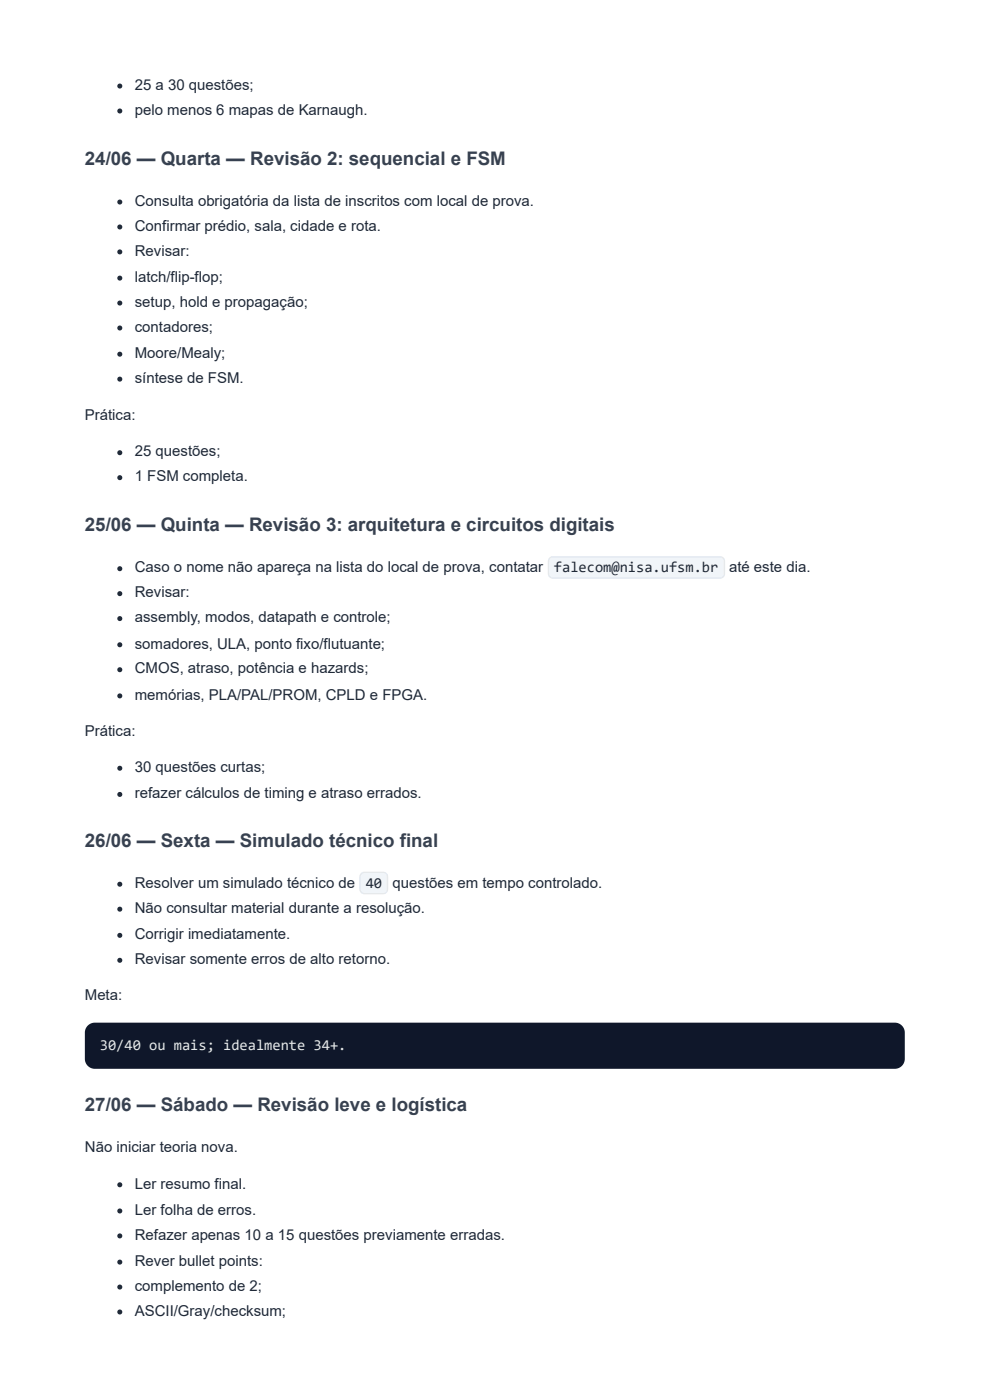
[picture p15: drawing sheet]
<svg xmlns="http://www.w3.org/2000/svg" width="210mm" height="297mm" viewBox="0 0 210 297" stroke-linecap="round" stroke-linejoin="round" font-family="sans-serif">
<defs><g id="words">
<g font-size="4" fill="#374151">
<text x="18" y="34.9">24/06 — Quarta — Revisão 2: sequencial e FSM</text>
<text x="18" y="112.7">25/06 — Quinta — Revisão 3: arquitetura e circuitos digitais</text>
<text x="18" y="179.7">26/06 — Sexta — Simulado técnico final</text>
<text x="18" y="235.7">27/06 — Sábado — Revisão leve e logística</text>
</g>
<g font-size="3.2" fill="#1f2937">
<text x="28.6" y="19.1">25 a 30 questões;</text>
<text x="28.6" y="24.3">pelo menos 6 mapas de Karnaugh.</text>
<text x="28.6" y="43.7">Consulta obrigatória da lista de inscritos com local de prova.</text>
<text x="28.6" y="48.9">Confirmar prédio, sala, cidade e rota.</text>
<text x="28.6" y="54.2">Revisar:</text>
<text x="28.6" y="59.8">latch/flip-flop;</text>
<text x="28.6" y="65.1">setup, hold e propagação;</text>
<text x="28.6" y="70.4">contadores;</text>
<text x="28.6" y="75.9">Moore/Mealy;</text>
<text x="28.6" y="81.2">síntese de FSM.</text>
<text x="18" y="89.2">Prática:</text>
<text x="28.6" y="96.8">25 questões;</text>
<text x="28.6" y="102.1">1 FSM completa.</text>
<text x="28.6" y="121.4">Caso o nome não apareça na lista do local de prova, contatar</text>
<text x="117.4" y="121.4">falecom@nisa.ufsm.br</text>
<text x="154.6" y="121.4">até este dia.</text>
<text x="28.6" y="126.7">Revisar:</text>
<text x="28.6" y="132">assembly, modos, datapath e controle;</text>
<text x="28.6" y="137.6">somadores, ULA, ponto fixo/flutuante;</text>
<text x="28.6" y="142.9">CMOS, atraso, potência e hazards;</text>
<text x="28.6" y="148.4">memórias, PLA/PAL/PROM, CPLD e FPGA.</text>
<text x="18" y="156.1">Prática:</text>
<text x="28.6" y="163.8">30 questões curtas;</text>
<text x="28.6" y="169.3">refazer cálculos de timing e atraso errados.</text>
<text x="28.6" y="188.4">Resolver um simulado técnico de</text>
<text x="77.5" y="188.4">40</text>
<text x="83.2" y="188.4">questões em tempo controlado.</text>
<text x="28.6" y="193.7">Não consultar material durante a resolução.</text>
<text x="28.6" y="199.2">Corrigir imediatamente.</text>
<text x="28.6" y="204.5">Revisar somente erros de alto retorno.</text>
<text x="18" y="212.2">Meta:</text>
<text x="18" y="244.5">Não iniciar teoria nova.</text>
<text x="28.6" y="252.1">Ler resumo final.</text>
<text x="28.6" y="257.7">Ler folha de erros.</text>
<text x="28.6" y="263">Refazer apenas 10 a 15 questões previamente erradas.</text>
<text x="28.6" y="268.6">Rever bullet points:</text>
<text x="28.6" y="273.8">complemento de 2;</text>
<text x="28.6" y="279.1">ASCII/Gray/checksum;</text>
</g>
<text font-size="3.2" fill="#e2e8f0" x="21.2" y="222.8">30/40 ou mais; idealmente 34+.</text>
</g></defs>
<path d="M18.6 217.6a2.11 2.11 0 0 1 1.5-.6h169.6a2.12 2.12 0 0 1 2.1 2.1v5.5a2.12 2.12 0 0 1-2.1 2.1h-169.6a2.12 2.12 0 0 1-2.1-2.1v-5.5a2.12 2.12 0 0 1 .6-1.5z" fill="#0f172a"/>
<g fill="#1f2937">
<circle cx="25.4" cy="18.3" r=".53"/>
<circle cx="25.4" cy="23.5" r=".53"/>
<circle cx="25.4" cy="42.9" r=".53"/>
<circle cx="25.4" cy="48.2" r=".53"/>
<circle cx="25.4" cy="53.4" r=".53"/>
<circle cx="25.4" cy="59" r=".53"/>
<circle cx="25.4" cy="64.3" r=".53"/>
<circle cx="25.4" cy="69.6" r=".53"/>
<circle cx="25.4" cy="75.1" r=".53"/>
<circle cx="25.4" cy="80.4" r=".53"/>
<circle cx="25.4" cy="96" r=".53"/>
<circle cx="25.4" cy="101.3" r=".53"/>
<circle cx="25.4" cy="120.6" r=".53"/>
</g>
<path d="M116.5 118.3l.7-.3h35.5a1.06 1.06 0 0 1 1 1.1v2.6a1.06 1.06 0 0 1-1 1.1h-35.5a1.06 1.06 0 0 1-1-1.1v-2.6z" fill="#f1f5f9"/>
<path d="M116.6 118.4l.6-.3h35.5a.93 .93 0 0 1 .9 1v2.6a.93 .93 0 0 1-.9 .9h-35.5a.93 .93 0 0 1-.9-.9v-2.6z" fill="none" stroke="#e2e8f0" stroke-width=".26"/>
<g fill="#1f2937">
<circle cx="25.4" cy="125.9" r=".53"/>
<circle cx="25.4" cy="131.2" r=".53"/>
<circle cx="25.4" cy="136.8" r=".53"/>
<circle cx="25.4" cy="142.1" r=".53"/>
<circle cx="25.4" cy="147.6" r=".53"/>
<circle cx="25.4" cy="163" r=".53"/>
<circle cx="25.4" cy="168.5" r=".53"/>
<circle cx="25.4" cy="187.6" r=".53"/>
</g>
<path d="M76.5 185.3l.8-.4h3.9a1.06 1.06 0 0 1 1.1 1.1v2.6a1.06 1.06 0 0 1-1.1 1.1h-3.9a1.06 1.06 0 0 1-1.1-1.1v-2.6z" fill="#f1f5f9"/>
<path d="M76.6 185.3l.7-.2h3.9a.93 .93 0 0 1 1 .9v2.6a.93 .93 0 0 1-1 1h-3.9a.93 .93 0 0 1-1-1v-2.6z" fill="none" stroke="#e2e8f0" stroke-width=".26"/>
<g fill="#1f2937">
<circle cx="25.4" cy="192.9" r=".53"/>
<circle cx="25.4" cy="198.4" r=".53"/>
<circle cx="25.4" cy="203.7" r=".53"/>
<circle cx="25.4" cy="251.4" r=".53"/>
<circle cx="25.4" cy="256.9" r=".53"/>
<circle cx="25.4" cy="262.2" r=".53"/>
<circle cx="25.4" cy="267.8" r=".53"/>
<circle cx="25.4" cy="273" r=".53"/>
<circle cx="25.4" cy="278.3" r=".53"/>
</g>
<use href="#words"/>
</svg>
